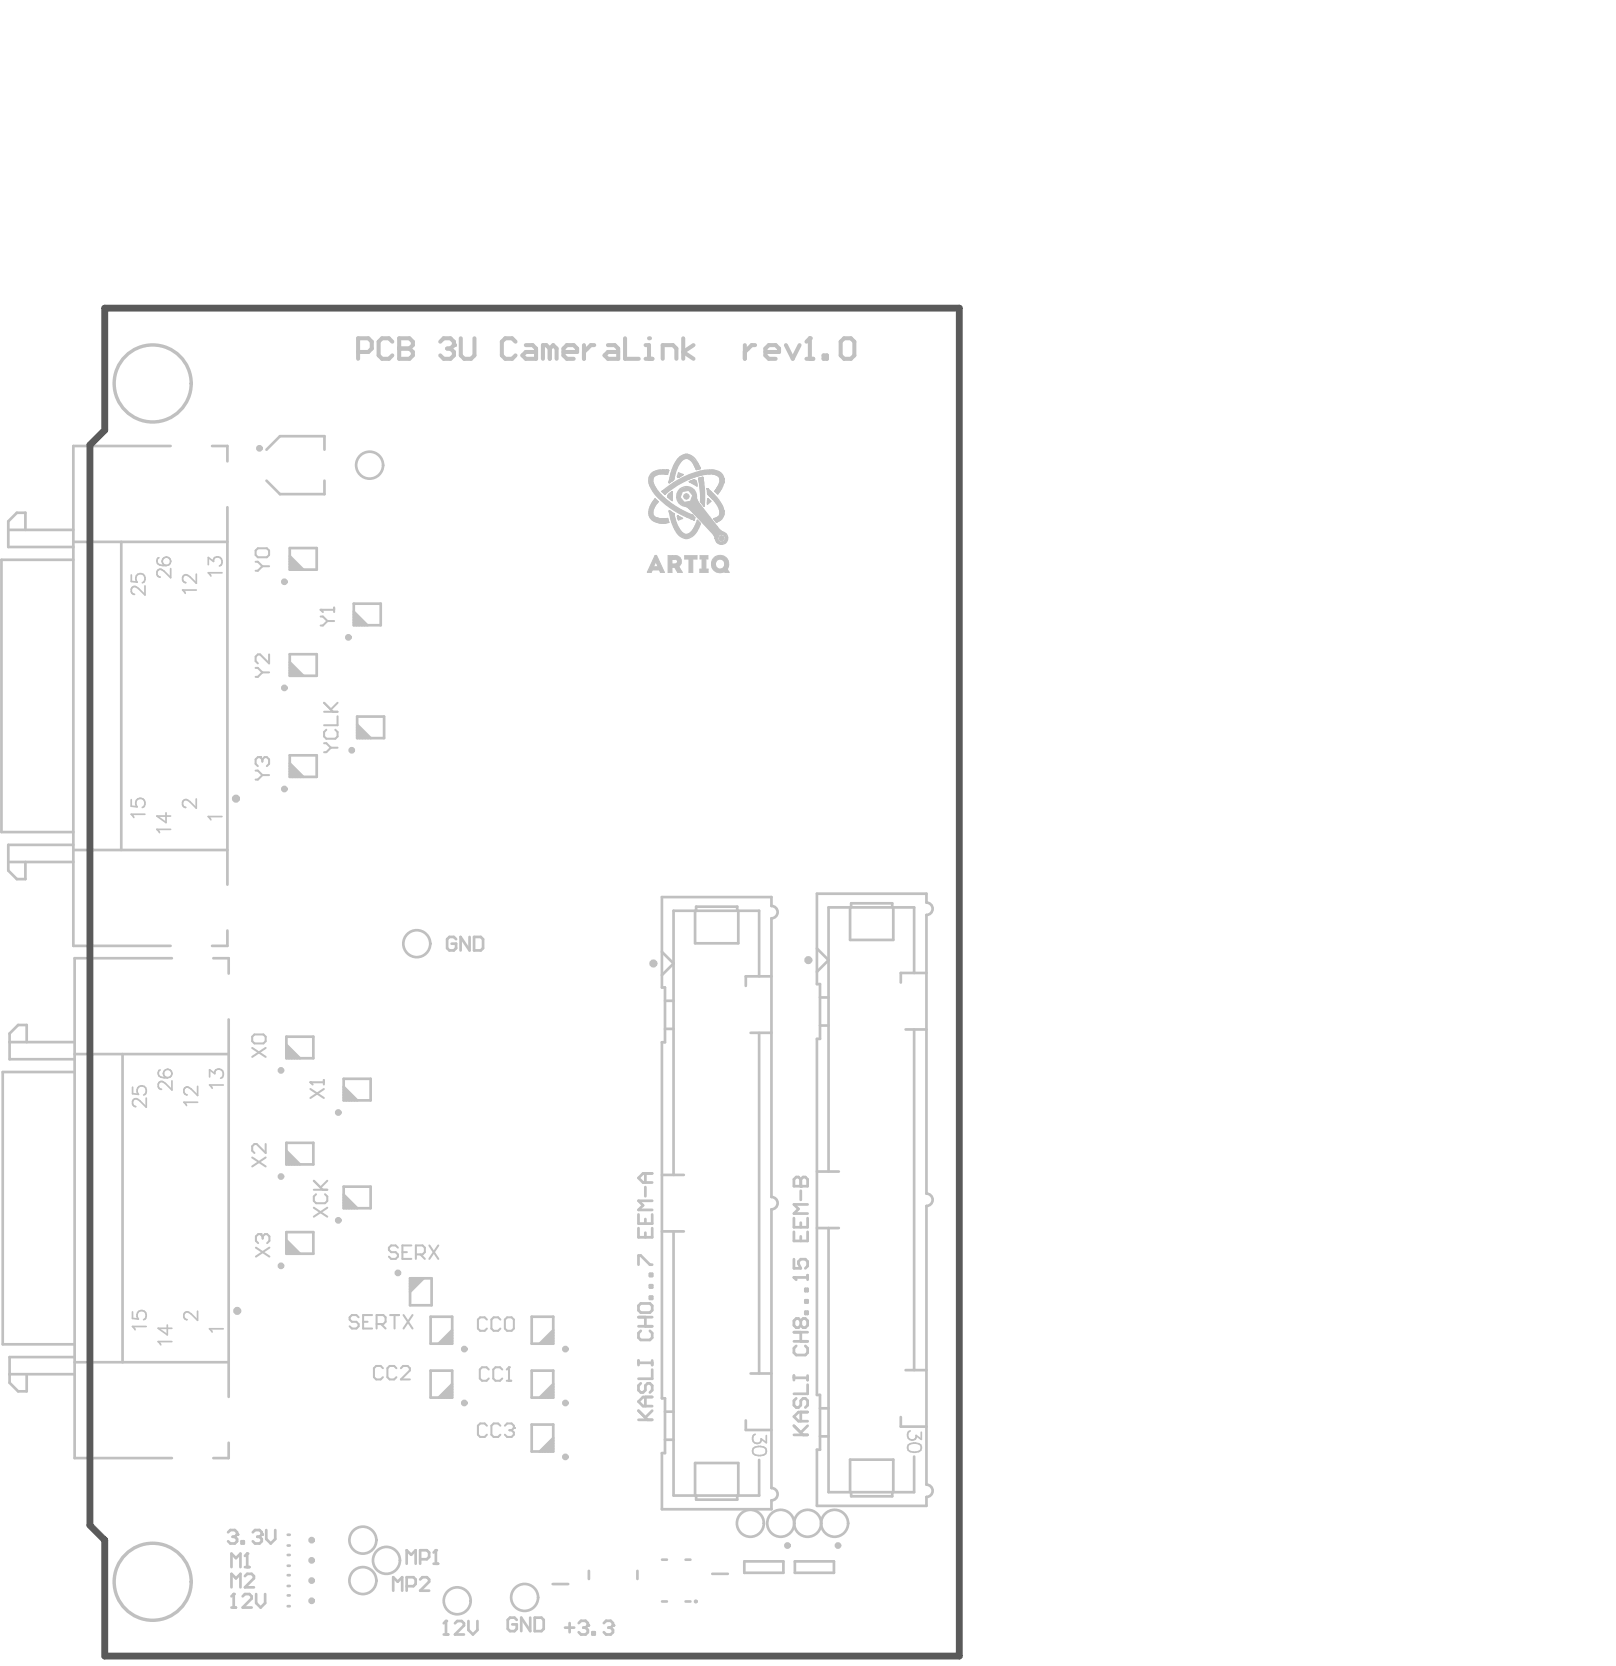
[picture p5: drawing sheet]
<svg xmlns="http://www.w3.org/2000/svg" width="399mm" height="411mm" viewBox="0 0 399 411" stroke-linecap="round" stroke-linejoin="round" font-family="sans-serif">
<g fill="#c0c0c0">
<path d="M165.1 122.1l.9-.7-.1 2.1-.9-.8z"/>
<path d="M169.1 122.2l.4-.3 .5 .3 .1 .4-.2 .4-.4 .2-.5-.2-.2-.4z"/>
<path d="M170.1 118.9l1.7-.3 .3 1.3z"/>
<path d="M174.8 123.1l.7 .7-.8 .5z"/>
<path d="M169.1 137.2h3v.8h-1.1v3.3h-.9v-3.3h-1z"/>
<path d="M172.5 118.1l1-.2 .5 4.2-.2 2.9-.8-1.1-.1-3z"/>
<path d="M176.6 137.5l1.2-.4v.9a1.21 1.21 0 0 0-1.1 1.5 1.21 1.21 0 0 0 1.7 .8 1.24 1.24 0 0 0 .5-1.3 1.24 1.24 0 0 0-1.1-1v-.9a2.17 2.17 0 0 1 1.8 3.4l.4 .8-1.1-.1a2.2 2.2 0 0 1-2.9-.8 2.2 2.2 0 0 1 .6-2.9z"/>
<path d="M174.7 120.7l1.7 1.5 1.7 2.3 .6 1.7a2.36 2.36 0 0 1-1.8 2.7l-.7-.9 .9-.2 .6-.7a4.8 4.8 0 0 0-2-4.1l-1-1.1z"/>
<path d="M167.3 127.4l1 .5-.8 .5z"/>
<path d="M167.5 117l1 .3-.3 .3h-.7z"/>
<path d="M161.7 137.1h.4l1.9 4.2h-.9l-.3-.6h-1l-.4-.8h1.1l-.6-1.3-.5 1.3 .4 .8h-.7l-.3 .6h-1z"/>
<path d="M165 137.2h.9v2h.9l.4-.2 .1-.5-.1-.3-.4-.2h-.9v-.8h1.3a1.5 1.5 0 0 1 .4 2.6l.8 1.5h-1.1l-.7-1.1-.7-.1v1.2h-.9z"/>
<path d="M172.8 137.2h2v.8h-.5v2.5h.5v.8h-2v-.8h.5v-2.5h-.5z"/>
<path d="M167.5 113.2l1-.9h2l2 2.3v.4l.4 .7-.2 .2h-.8v-.2l-.5-.6v-.4l-1-1.2-.5-.3h-.9l-1.2 1v.3l-.5 .6v.6l-.5 .5-.2 1.8-.4 .5-.5 .4h-.4v-.5l.2-.3v-1.2l.5-.4 .2-1.4 .5-.6v-.4z"/>
<path d="M161.7 123.2l.7 .6-.6 1-.6 1.4v.7l.4 .6 .7 .4 1.3 .2 1.2-.1 .3 1-1.8 .1-1.5-.3a2.55 2.55 0 0 1-1.3-3.7z"/>
<path d="M160.7 117.1a4.8 4.8 0 0 1 4.4-.9l-.3 .9-1.3-.1-1.2 .2a1.72 1.72 0 0 0-1.1 2.3 18.6 18.6 0 0 0 9.8 7.7l.6 .6-.2 .6a19.9 19.9 0 0 1-10.2-7.2l-.9-1.8v-1.1z"/>
<path d="M165.3 126.2l1 .6a7.4 7.4 0 0 0 2.6 5l.8 .1a4.7 4.7 0 0 0 2.5-3.4l.7 .8-.9 1.9-.8 1-1.4 .7a3.7 3.7 0 0 1-3.5-2.8l-.7-2.3z"/>
<path d="M163.5 121.4l1.9-1.5a16.9 16.9 0 0 1 9.8-3.9 2.82 2.82 0 0 1 2.9 1 2.82 2.82 0 0 1 .3 3l-1.2 2-.6-.8 .8-1.4 .4-1.2-.4-1-.7-.4-1.3-.2a19.5 19.5 0 0 0-11.2 5z"/>
<path d="M167.6 121l1.9-.9 .9 .2 1 .7 .5 1.2-.9 .1-1-1.2-1.5 .3-.5 1.4 .9 1.2 1.6-.2 .5-1.5 .9-.1v.8l.4 .9 5.4 7 1.6 1 .4 1.3-.6 .8-1 .4-.3-.6 1-.1 .3-1-.6-.7-1 .1-.3 1 .9 1.3-.7-.1-.4-.5-.9-1.9-6.7-6.9a2.47 2.47 0 0 1-2.1-1.4 2.47 2.47 0 0 1 .3-2.6z"/>
<circle cx="178.2" cy="132.9" r=".64"/>
</g>
<g fill="none" stroke="#c0c0c0" stroke-width=".66">
<path d="M42.1 110.1h-24v123.4h24M52.4 110.1h3.7v3.8M65.8 118.7l3.3 3.3M80.1 118.7v3.3M.4 138.2v67.2M6.3 130.8v-4.2h-2.1l-2.2 2.1v6.4M29.9 133.8v76.1M56.1 125.2v93.2M71.5 135.3h6.7v5.3h-6.7zM71.5 140l.7 .6M71.5 139.3l1.4 1.3M87.3 153.7l.7 .7"/>
<path d="M87.3 153l1.4 1.4M87.3 152.4l2 2M87.3 149h6.7v5.4h-6.7zM87.3 151.7l2.7 2.7M87.3 151l3.4 3.4M71.5 161.5h6.7v5.4h-6.7zM71.5 166.2l.7 .7M88.2 179.6l2.6 2.6M88.2 176.9h6.6v5.3h-6.6zM88.2 178.9l3.3 3.3M71.5 186.5h6.7v5.3h-6.7zM71.5 191.1l.7 .7"/>
<path d="M71.5 190.5l1.4 1.3M71.5 189.8l2 2M71.5 189.2l2.7 2.6M71.5 188.5l3.4 3.3M88.2 181.6l.6 .6M88.2 180.9l1.3 1.3M88.2 180.2l2 2M2 208.6v6.3l2.2 2.2h2.1v-4.3M42.4 236.6h-24v123.4h24M52.7 236.6h3.8v3.8M56.1 229.8v3.7h-3.7M163.4 221.5v22.3h.8v13.5h-.8v87.9h.8v13.6h-.8v13.8"/>
<path d="M163.4 235l2.9 2.9-2.9 2.9M166.3 224.9v65.2M171.6 224.9v8M171.9 223.9v1M182 223.9v1M182.3 224.9v8M187.4 224.9v16.2M190.5 221.5v2.2M190.5 226.7v68.8M204.6 224v65.3M209.9 224v8.1M210.1 223v1"/>
<path d="M220.3 223v1M220.6 224v8.1M225.7 224v16.2M4.5 253.1l-2.1 2.1v6.3M6.6 253.1v4.2M56.5 251.7v93.2M70.7 256h6.7v5.3h-6.7zM70.7 260l1.3 1.3M70.7 259.3l2 2M164.2 254h2.1M164.2 247.1h2.1M184.1 241.1v2.3"/>
<path d="M187.4 255v84.1M202.5 243v13.5M202.5 253.2h2.1M202.5 246.3h2.1M222.4 240.2v2.4M225.7 254.2v84.1M.7 264.7v67.2M30.3 260.3v76M70.7 260.6l.7 .7M84.9 271l.6 .7M84.9 270.4l1.3 1.3M84.9 266.4h6.6v5.3h-6.6z"/>
<path d="M84.9 269.7l1.9 2M84.9 269l2.6 2.7M84.9 268.4l3.3 3.3M70.7 282.2h6.7v5.3h-6.7zM70.7 286.8l.7 .7M70.7 286.2l1.3 1.3M70.7 285.5l2 2M84.9 297.6l.6 .7M84.9 297l1.3 1.3M84.9 293h6.6v5.3h-6.6zM84.9 296.3l1.9 2M84.9 295.6l2.6 2.7"/>
<path d="M84.9 295l3.3 3.3M163.4 290.1h5.4M190.5 298.6v68.8M70.7 308.9l.7 .6M70.7 308.2l1.3 1.3M70.7 304.2h6.7v5.3h-6.7zM70.7 307.5l2 2M101.2 315.6h5.4v6.7h-5.4zM101.9 315.6l-.7 .7M102.6 315.6l-1.4 1.3M103.2 315.6l-2 2M103.9 315.6l-2.7 2.7"/>
<path d="M104.6 315.6l-3.4 3.3M163.4 304h5.4M166.3 304v65.3M204.6 303.2v65.2M2.4 335.1v6.3l2.1 2.1h2.1v-4.2M106.3 325.1h5.3v6.7h-5.3zM106.3 338.4h5.3v6.7h-5.3zM111.6 331.1l-.6 .7M111.6 330.4l-1.3 1.4M111.6 329.8l-2 2M111.6 329.1l-2.6 2.7M111.6 328.4l-3.3 3.4"/>
<path d="M131.3 325.1h5.3v6.7h-5.3zM131.3 338.4h5.3v6.7h-5.3zM136.6 331.1l-.7 .7M136.6 330.4l-1.3 1.4M136.6 329.8l-2 2M136.6 329.1l-2.7 2.7M136.6 328.4l-3.3 3.4M56.5 356.2v3.8h-3.8M111.6 344.4l-.6 .7M111.6 343.7l-1.3 1.4M111.6 343.1l-2 2M111.6 342.4l-2.6 2.7"/>
<path d="M111.6 341.7l-3.3 3.4M131.3 351.7h5.3v6.7h-5.3zM136.6 357.7l-.7 .7M136.6 357.1l-1.3 1.3M136.6 356.4l-2 2M136.6 344.4l-.7 .7M136.6 343.7l-1.3 1.4M136.6 343.1l-2 2M136.6 355.7l-2.7 2.7M136.6 342.4l-2.7 2.7M136.6 341.7l-3.3 3.4M164.2 355.5h2.1"/>
<path d="M164.2 348.5h2.1M184.1 350.7v2.4M202.5 347.7h2.1M202.5 354.6h2.1M202.5 344.4v13.5M222.4 349.9v2.3M225.7 359.6v8.8M71 378.9h.5M171.6 361.2v8.1M171.9 369.3v1M182 369.3v1M182.3 361.2v8.1"/>
<path d="M187.4 360.5v8.8M190.5 370.4v2.2M209.9 360.4v8M210.1 368.4v1M220.3 368.4v1M220.6 360.4v8M71 396.6h.5M71 391.6h.5M71 393.9h.5M71 383.9h.5M71 386.6h.5M71 388.9h.5"/>
<path d="M71 381.6h.5M136.5 391.1h3.8M145.4 387.9v2M157.4 387.9v2M163.5 385.1h1.2M163.5 395.4h1.2M169.3 385.1h1.2M169.3 395.4h1.2M175.9 388.6h3.8M183.8 385.5v2.8M193.4 385.5v2.8M196.3 385.5v2.8"/>
<path d="M205.9 385.5v2.8"/>
</g>
<g fill="none" stroke="#c0c0c0" stroke-width=".25">
<path d="M161.7 137.1h.4l1.9 4.2h-.9l-.3-.6h-1.7l-.3 .6h-1M161.9 138.6l.6 1.3h-1.1zM166.1 138h.1M166.2 138h-.3v1.2h.9M166.2 138h.1M166.4 138h-.2M166.5 138h.3M166.5 138h-.1M166.6 138h.1M166.8 137.2h-1.8v4.1h.9v-1.2h.7l.7 1.2h1.1l-.8-1.5M168.5 121.4l1.5-.3 1 1.2-.5 1.5-1.6 .2M169.1 137.2h3v.8h-1.1v3.3h-.9v-3.3h-1z"/>
<path d="M172.8 137.2h2v.8h-.5v2.5h.5v.8h-2v-.8h.5v-2.5h-.5zM177.5 132.1l1-.1 .6 .7-.3 1-1 .1-.6-.7zM178.8 141.1l.8-.6 .4 .8h-1z"/>
</g>
<g fill="none" stroke="#c0c0c0" stroke-width=".33">
<path d="M163.6 116h.1M164 116l.1 .1M164.1 117l.5 .1M164.4 117.1h.1M164.4 116.1h.5M164.5 116.1h.1M164.7 116.1h.1M164.9 116.1l.2 .1M164.9 116.1h.1M165.1 116.2l-.5 .9M165.1 116.2l-.3 .9h-.2M165.2 119.1l.1 .1"/>
<path d="M165.2 119v.1M165.3 119.1h.1M165.4 118.3l-.2 .8M165.4 119.1l-.1 .1M165.9 118.7l-.5 .4M167.3 117.7h.1M167.5 116.8l-.2 .9M167.6 117.7h.1M167.7 117.7h.1M168.7 117.2l-.6 .3M169.7 112.2h-.5M170.2 118.9l1.9 .8"/>
<path d="M170.2 118.9l1.9 1.1v-.3M170.3 118.9h-.1M170.4 118.9h-.1M171.3 114.7l.6 1.2 1-.2-.1-.3M171.3 118.5l-.9 .4M171.9 118.9l.2 .8M172.1 114.1l.6 1.1M172.5 118.1l1-.3 .2 1.5M172.6 118.1v.1M172.6 118.2h.1M172.6 118.2l.4 3.4M172.7 115.2l.1 .2"/>
<path d="M172.7 115.3h.1M172.8 115.4l.1 .2M173.5 118.1h.1M175.7 116.1h.1M178.7 119.1v.1M178.7 118.2h.1M178.7 118.9l-.1 .5M178.7 118.3v.6M178.7 118.9h.1M161.7 123.2l.7 .7M162.3 124v.1M162.3 124l-.3 .5"/>
<path d="M162.4 123.9h.1M163.5 121.3h.1M163.6 121.3l-.1 .1 .7 .6M163.6 128.1h.1M163.7 121.2l-.1 .1M163.8 128.1l1-.1 .3 1M163.8 121.1l-.2 .2M164.2 122h.1M164.4 129.1h-.3M164.4 129.1h-.2M164.6 128.1h.1M164.9 129h.1"/>
<path d="M165 122.5h.1M165 122.5v.1M165.1 129h-.1M165.1 129l-.7 .1M165.2 122.9l.5 .5M165.3 126.6v.2M165.3 126.7l-.1-.6 1.1 .7M165.3 126.8h.1M165.7 123.4h.1M165.8 123.4h.1M165.8 121.5l-.6 .5M165.8 123.4l.1 .1"/>
<path d="M165.8 121.5h.1M165.8 123.4v.1M165.8 123.5h.1M165.9 121.5h-.1M165.9 123.5h.1M165.9 121.4v.1M165.9 121.4h.1M165.9 123.6h.1M166 121.4h-.1M166 121.4h.1M166 123.6h.1M166 121.4v2.2"/>
<path d="M166.4 126.9v.1M166.4 127h.1M167.3 127.5l.2 .7M167.4 127.4l1.1 .6-1 .4v-.2M168.3 127.9l-.8 .3M169.2 132.9h.6M170.5 128l.7 .3M171 127.2l.6 .6-.2 .6M171 127.2l.4 1.2M171 127.2h.1M171.2 128.3l.2 .1M171.2 128.3h.1"/>
<path d="M171.4 128.4h.1M172.2 128.5l.7 .8M173 123.9l.8 1.1 .1-.7M173.1 124.9l4.5 5.9M174.7 120.7v1.2M174.7 120.7h.1M174.8 120.8l1 .9M174.8 122.1l1.2 1.2M175.2 122.4v.1M176.2 128l.7 .9M176.6 132.9v.1M176.6 133h.1"/>
<path d="M177.1 128.8l-.1 .1M177.2 128.8h-.1M177.3 120.1l-.8 1.2 .7 .7M178.7 126.3h.1M178.7 126.3v.8z"/>
</g>
<circle cx="174.7" cy="120.7" r=".17" fill="#c0c0c0"/>
<path d="M174.7 120.7h.1M174.7 120.7l.1 .1M174.8 123.1l.7 .7-.8 .7" fill="none" stroke="#c0c0c0" stroke-width=".33"/>
<path d="M168.5 121.4l-.5 1.4 .9 1.2" fill="none" stroke="#c0c0c0" stroke-width=".25"/>
<circle cx="167.7" cy="117.7" r=".17" fill="#c0c0c0"/>
<path d="M167.5 116.8l1.2 .4M167.7 117.7h.1M168.1 117.5l-.4 .2M168.4 117.3l-1.1 .4M171.1 126.5l5 5.4" fill="none" stroke="#c0c0c0" stroke-width=".33"/>
<g fill="none" stroke="#c0c0c0" stroke-width=".66">
<path d="M65.8 111l3.3-3.3h11v3.3M.4 138.2h17.7M2 135.1h16.1M2 130.8h16.1M18.1 133.8h38M69.1 122h11M71.5 138.6l2 2M71.5 138l2.7 2.6M71.5 137.3l3.4 3.3M71.5 165.5l1.4 1.4M71.5 164.9l2 2M71.5 164.2l2.7 2.7"/>
<path d="M71.5 163.5l3.4 3.4M.4 205.4h17.7M2 208.6h16.1M2 212.8h16.1M18.1 209.9h38M163.4 221.5h27.1M166.3 224.9h21.1M171.6 232.9h10.7M171.9 223.9h10.1M201.7 234.2l2.9 2.9-2.9 2.8M204.6 224h21.1M209.9 232.1h10.7"/>
<path d="M210.1 223h10.2M228.7 222.9v-2.2h-27v22.3h.8M228.7 225.9v68.8M2.4 257.3h16M4.5 253.1h2.1M70.7 258.6l2.7 2.7M70.7 258l3.3 3.3M184.1 241.1h6.4M185.3 255h5.2M202.5 256.5h-.8v87.9h.8M222.4 240.2h6.3M223.6 254.2h5.1"/>
<path d="M.7 264.7h17.7M2.4 261.5h16M18.4 260.3h38.1M70.7 284.8l2.7 2.7M70.7 284.2l3.3 3.3M201.7 289.3h5.4M228.7 297.8v68.8M70.7 306.9l2.7 2.6M70.7 306.2l3.3 3.3M201.7 303.2h5.4M.7 331.9h17.7M2.4 335.1h16"/>
<path d="M2.4 339.3h16M18.4 336.3h38.1M185.3 339.1h5.2M223.6 338.3h5.1M136.6 355.1l-3.3 3.3M184.1 353.1h6.4M202.5 357.9h-.8v13.9h27v-2.2M222.4 352.2h6.3M163.4 372.6h27.1M166.3 369.3h21.1M171.6 361.2h10.7M171.9 370.3h10.1"/>
<path d="M204.6 368.4h21.1M209.9 360.4h10.7M210.1 369.4h10.2M183.8 385.5h9.6M183.8 388.3h9.6M196.3 385.5h9.6M196.3 388.3h9.6"/>
</g>
<path d="M161.7 137.1l-1.9 4.2" fill="none" stroke="#c0c0c0" stroke-width=".25"/>
<path d="M165.9 137.2v.8z" fill-rule="evenodd" fill="#c0c0c0"/>
<path d="M62.3 258.7l3.3 2.3M62.8 255.4h2.2l.6 .6v1.1l-.6 .5h-2.2l-.5-.5v-1.1zM65.6 258.7l-3.3 2.3M62.3 285.8l3.3 2.2M65.6 285.8l-3.3 2.2M65.6 282.5v2.2l-2.2-2.2h-.6l-.5 .5v1.1l.5 .6" fill="none" stroke="#c0c0c0" stroke-width=".5"/>
<path d="M224.3 356.8a2.61 2.61 0 0 1 3 0 1.1 1.1 0 0 1-.5 1.6 2.79 2.79 0 0 1-2.5-.3l-.2-.5zM224.7 353.3a1.15 1.15 0 0 0-.4 1.8 1.15 1.15 0 0 0 1.9-.2v-.5l1.3 1v-1.8" fill="none" stroke="#c0c0c0" stroke-width=".42"/>
<g fill="none" stroke="#c0c0c0" stroke-width=".68">
<path d="M196 315.4h3.4M198.8 318.2h.6v.6h-.6zM199.4 314.8v1.2M196 339.6v1.2M196 331.2h3.4M196 328.9h3.4M196.6 332.3l-.6 .6v1.1l.6 .6h2.2l.6-.6v-1.1l-.6-.6M197.7 326.1v1.1M197.7 328.9v2.3M197.7 326.1l-.6-.6h-.5l-.6 .6v1.1l.6 .6h.5l.6-.6M197.7 326.1l.6-.6h.5l.6 .6v1.1l-.6 .6h-.5l-.6-.6M198.8 321h.6v.6h-.6z"/>
<path d="M198.8 323.9h.6v.5h-.6zM199.4 339.6v1.2M196 354.3h3.4M196 352l2.3 2.3M196 340.2h3.4M196.6 345.3l-.6 .5v1.2l.6 .5h.5l.6-.5v-1.2l.6-.5h.5l.6 .5v1.2l-.6 .5M197.7 348.6v2.3M199.4 352l-1.7 1.7M199.4 348.6h-2.3l-1.1 1.2 1.1 1.1h2.3M199.4 341.9v2.2h-3.4"/>
</g>
<circle cx="196" cy="315.4" r=".34" fill="#c0c0c0"/>
<path d="M196 292.9h3.4v-1.7l-.6-.6h-.5l-.6 .6v1.7M197.7 294v2.3M199.4 297.4h-3.4l1.1 1.1-1.1 1.1h3.4M196 315.4l.6 .6M196 300.8v2.2h3.4v-2.2M196 304.1v2.3h3.4v-2.3M196 310.9v2.3h1.7l-.6-1.2v-.5l.6-.6h1.1l.6 .6v1.1l-.6 .6M197.7 301.9v1.1M197.7 305.3v1.1" fill="none" stroke="#c0c0c0" stroke-width=".68"/>
<circle cx="197.7" cy="292.9" r=".34" fill="#c0c0c0"/>
<path d="M196 292.9v-1.7l.6-.6h.5l.6 .6v1.7" fill="none" stroke="#c0c0c0" stroke-width=".68"/>
<path d="M41 200.7v2.4l-2.3-1.6h3.4M42.1 204.8h-3.4l.7 .8" fill="none" stroke="#c0c0c0" stroke-width=".42"/>
<path d="M57.1 386.9v-3.3l1.2 1.1 1.1-1.1v3.3M60.5 386.9h1.1M61 383.6v3.3" fill="none" stroke="#c0c0c0" stroke-width=".66"/>
<circle cx="61" cy="383.6" r=".33" fill="#c0c0c0"/>
<path d="M56.3 378.3l.6-.5h1.1l.5 .5v.6M61 383.6l-.5 .5" fill="none" stroke="#c0c0c0" stroke-width=".66"/>
<circle cx="58.5" cy="378.9" r=".33" fill="#c0c0c0"/>
<path d="M57.4 379.4h.6M58 379.4l.5 .6v.5l-.5 .6h-1.1l-.6-.6M58.5 378.9l-.5 .5M62.4 378.3l.6-.5h1.1l.5 .5v.6M59.6 380.5h.6v.6h-.6z" fill="none" stroke="#c0c0c0" stroke-width=".66"/>
<circle cx="64.6" cy="378.9" r=".33" fill="#c0c0c0"/>
<path d="M63.5 379.4h.6M64.1 379.4l.5 .6v.5l-.5 .6h-1.1l-.6-.6M64.6 378.9l-.5 .5M65.7 377.8v2.2l1.2 1.1 1.1-1.1v-2.2M100.4 386.1v-3.3l1.1 1.1 1.1-1.1v3.3M103.7 385h1.7l.6-.6v-1.1l-.6-.5h-1.7v3.3M107.1 386.1h1.1M107.6 382.8v3.3" fill="none" stroke="#c0c0c0" stroke-width=".66"/>
<path d="M54.8 201.6h-3.4l.7 .8M48.8 268.2v2.3l-1.6-1.6a1.02 1.02 0 0 0-1.6-.2l-.2 1 .3 .5 .5 .1M48.8 272.2h-3.4l.7 .8M48.8 323.7v2.3l-1.6-1.6a1.02 1.02 0 0 0-1.6-.2l-.2 1 .3 .5 .5 .1" fill="none" stroke="#c0c0c0" stroke-width=".42"/>
<circle cx="107.6" cy="382.8" r=".33" fill="#c0c0c0"/>
<path d="M57.1 391.9v-3.3l1.2 1.1 1.1-1.1v3.3M57.1 396.9h1.2M57.7 393.6v3.3M60.5 389.1l.5-.5h1.1l.6 .5v.6l-2.2 2.2h2.2M107.6 382.8l-.5 .5" fill="none" stroke="#c0c0c0" stroke-width=".66"/>
<g fill="none" stroke="#c0c0c0" stroke-width=".42">
<path d="M39.2 137.7a1 1 0 0 0-.3 1.4l.5 .4 1.6 .1M32.4 142v1.6l1.5 .1a1.19 1.19 0 0 1-.1-1.8 1.19 1.19 0 0 1 1.8 .3 1.19 1.19 0 0 1-.4 1.7M35.8 144.6v2.3l-1.6-1.6a1.02 1.02 0 0 0-1.6-.2l-.2 1 .3 .5 .5 .1M42.1 140.4v2.2l-1.6-1.6a1.02 1.02 0 0 0-1.6-.1l-.1 .9 .3 .5 .5 .2M32.4 197.4v1.6l1.4 .2a1.19 1.19 0 0 1 0-1.8 1.19 1.19 0 0 1 1.8 .2 1.19 1.19 0 0 1-.5 1.8M35.8 201h-3.4l.6 .8M32.7 268.4v1.6l1.5 .2a1.19 1.19 0 0 1 0-1.8 1.19 1.19 0 0 1 1.7 .2 1.19 1.19 0 0 1-.4 1.8M36.1 271.1v2.3l-1.6-1.6a1.02 1.02 0 0 0-1.6-.2l-.2 1 .4 .4 .4 .2M32.7 323.9v1.6l1.5 .2a1.19 1.19 0 0 1-.1-1.8 1.19 1.19 0 0 1 1.8 .2 1.19 1.19 0 0 1-.4 1.7M36.1 327.5h-3.4l.7 .8"/>
<circle cx="41.1" cy="138.6" r="1.05"/>
</g>
<circle cx="57.7" cy="393.6" r=".33" fill="#c0c0c0"/>
<path d="M57.7 393.6l-.6 .5M59.9 394.1l.6-.5h1.1l.5 .5v.6l-2.2 2.2h2.2M63.2 393.6v2.2l1.2 1.1 1.1-1.1v-2.2" fill="none" stroke="#c0c0c0" stroke-width=".66"/>
<path d="M55.1 328.1h-3.4l.7 .8" fill="none" stroke="#c0c0c0" stroke-width=".42"/>
<path d="M63.2 308l3.3 2.3M64.3 304.7h-.6l-.5 .6v1.1l.5 .5M66.5 308l-3.3 2.3" fill="none" stroke="#c0c0c0" stroke-width=".5"/>
<circle cx="64.3" cy="304.7" r=".25" fill="#c0c0c0"/>
<path d="M63.1 190.3h.6l1.1 1.1M64.2 186.9h-.5l-.6 .6v1.1l.6 .6M64.8 191.4l-1.1 1.1h-.6M64.8 191.4h1.6M64.3 304.7l.6 .6M64.9 305.3v.5M64.9 305.3l.5-.6h.6l.5 .6v1.1l-.5 .5" fill="none" stroke="#c0c0c0" stroke-width=".5"/>
<path d="M51.8 265.9v-1.8l1.2 1a1.09 1.09 0 0 1 1.3-1.2 1.09 1.09 0 0 1 .8 1.5l-.1 .5-.5 .3M55.1 267.9h-3.3l.6 .8" fill="none" stroke="#c0c0c0" stroke-width=".42"/>
<circle cx="64.2" cy="186.9" r=".25" fill="#c0c0c0"/>
<g fill="none" stroke="#c0c0c0" stroke-width=".5">
<path d="M63.1 138.7h.6l1.1 1.1M63.7 135.4h2.2l.5 .5v1.1l-.5 .6h-2.2l-.6-.6v-1.1zM64.8 139.8l-1.1 1.1h-.6M64.8 139.8h1.6M63.1 164.9h.6l1.1 1.1M64.8 166l-1.1 1.1h-.6M64.8 166h1.6M66.4 161.6v2.2l-2.2-2.2h-.5l-.6 .5v1.1l.6 .6M64.2 186.9l.6 .6M64.8 187.5v.5M64.8 187.5l.5-.6h.6l.5 .6v1.1l-.5 .6M76.6 268.9l3.4 2.2"/>
<path d="M76.6 267.2h3.4M80 268.9l-3.4 2.2M80 266.7v1.1M77.5 298.2l3.3 2.2M77.5 293.8h3.3M77.5 291.5l2.2 2.3M78 294.9l-.5 .5v1.1l.5 .6h2.3l.5-.6v-1.1l-.5-.5M80.8 298.2l-3.3 2.2M80.8 291.5l-1.7 1.7"/>
</g>
<path d="M51.4 139.4v-1.7l1.3 .9a1.09 1.09 0 0 1 1.3-1.1 1.09 1.09 0 0 1 .8 1.4l-.1 .5-.5 .3M48.5 141.8v2.2l-1.6-1.6a1.02 1.02 0 0 0-1.6-.2l-.2 1 .3 .5 .5 .1M48.5 145.7h-3.4l.6 .8M54.8 141.4h-3.4l.7 .8M48.5 197.3v2.2l-1.7-1.6a1.02 1.02 0 0 0-1.6-.2l-.1 1 .3 .5 .5 .2" fill="none" stroke="#c0c0c0" stroke-width=".42"/>
<circle cx="76.6" cy="267.2" r=".25" fill="#c0c0c0"/>
<path d="M79.2 152.2h.5l1.1 1.1M79.2 150.6h3.3M80.8 153.3l-1.1 1.1h-.5M80.8 153.3h1.7M82.5 150v1.1M76.6 267.2l.6 .6" fill="none" stroke="#c0c0c0" stroke-width=".5"/>
<circle cx="79.2" cy="150.6" r=".25" fill="#c0c0c0"/>
<path d="M79.2 150.6l.5 .5" fill="none" stroke="#c0c0c0" stroke-width=".5"/>
<path d="M109.6 403.6h1.1M110.1 400.2v3.4" fill="none" stroke="#c0c0c0" stroke-width=".66"/>
<circle cx="110.1" cy="400.2" r=".33" fill="#c0c0c0"/>
<path d="M112.6 231.9l-.5-.6h-1.2l-.5 .6v2.2l.5 .6h1.2l.5-.6v-1.1h-1.1M115.9 231.3v3.4l-2.2-3.4v3.4M117 231.3h1.7l.6 .6v2.2l-.6 .6h-1.7zM97.1 392.7v-3.3l1.1 1.1 1.1-1.1v3.3M100.4 391.6h1.7l.5-.5v-1.1l-.5-.6h-1.7v3.3M103.7 390l.6-.6h1.1l.6 .6v.5l-2.3 2.2h2.3M127.6 400l-.6-.6h-1.1l-.5 .6v2.2l.5 .5h1.1l.6-.5v-1.1h-1.1M130.9 399.4v3.3l-2.2-3.3v3.3M132 399.4h1.7l.5 .6v2.2l-.5 .5h-1.7zM110.1 400.2l-.5 .6M112.3 400.8l.6-.6h1.1l.6 .6v.5l-2.3 2.3h2.3M115.7 400.2v2.3l1.1 1.1 1.1-1.1v-2.3" fill="none" stroke="#c0c0c0" stroke-width=".66"/>
<path d="M186 357.6a2.61 2.61 0 0 1 3 0 1.1 1.1 0 0 1-.4 1.6 2.79 2.79 0 0 1-2.6-.3l-.2-.5zM186.5 354.1a1.15 1.15 0 0 0-.5 1.9 1.15 1.15 0 0 0 1.9-.3v-.4l1.3 .9v-1.8" fill="none" stroke="#c0c0c0" stroke-width=".42"/>
<g fill="none" stroke="#c0c0c0" stroke-width=".5">
<path d="M80 175.7h3.3M80 173.5l2.2 2.2M83.3 176.8v2.3h-3.3M83.3 173.5l-1.6 1.7M80 183.5h.6l1.1 1.1M80.6 180.2l-.6 .5v1.1l.6 .6h2.2l.5-.6v-1.1l-.5-.5M81.7 184.6l-1.1 1.1h-.6M81.7 184.6h1.6M94.5 337.8l-.5-.5h-1.1l-.6 .5v2.2l.6 .6h1.1l.5-.6M97.9 337.8l-.6-.5h-1.1l-.5 .5v2.2l.5 .6h1.1l.6-.6M99 337.8l.5-.5h1.1l.6 .5v.6l-2.2 2.2h2.2M120.2 352l-.5-.5h-1.1l-.6 .5v2.2l.6 .6h1.1l.5-.6"/>
<path d="M123.5 352l-.5-.5h-1.1l-.6 .5v2.2l.6 .6h1.1l.5-.6M124.7 352l.5-.5h1.1l.6 .5v.6"/>
</g>
<g fill="none" stroke="#c0c0c0" stroke-width=".68">
<path d="M157.6 299.9v2.2h3.4v-2.2M159.3 289.7v2.3M159.3 293.1v2.2M161 296.5h-3.4l1.2 1.1-1.2 1.1h3.4M161 289.7h-2.2l-1.2 1.1 1.2 1.2h2.2M157.6 303.2v2.3h3.4v-2.3M157.6 312.2v-2.2h.6l2.3 2.2h.5M159.3 301v1.1M159.3 304.4v1.1M160.5 314.5h.5v.6h-.5zM160.5 317.3h.5v.6h-.5zM157.6 322.4l.6-.6h2.3l.5 .6v1.1l-.5 .6h-2.3l-.6-.6z"/>
<path d="M157.6 335.9v1.1M157.6 336.5h3.4M157.6 327.5h3.4M157.6 325.2h3.4M158.2 328.6l-.6 .6v1.1l.6 .5h2.3l.5-.5v-1.1l-.5-.6M159.3 325.2v2.3M160.5 320.1h.5v.6h-.5zM161 335.9v1.1M161 338.2v2.2h-3.4M157.6 350.6h3.4M157.6 348.3l2.3 2.3M158.2 341.5l-.6 .6v1.1l.6 .6h.6l.5-.6v-1.1l.6-.6h.6l.5 .6v1.1l-.5 .6"/>
<path d="M159.3 344.9v2.3M161 348.3l-1.7 1.7M161 344.9h-2.2l-1.2 1.2 1.2 1.1h2.2"/>
</g>
<circle cx="126.9" cy="352.6" r=".25" fill="#c0c0c0"/>
<g fill="none" stroke="#c0c0c0" stroke-width=".5">
<path d="M88.5 325.2l-.5-.5h-1.1l-.6 .5v.6l.6 .6h1.1l.5 .5v.6l-.5 .5h-1.1l-.6-.5M89.7 326.4h1.1M91.9 324.7h-2.2v3.3h2.2M93 326.9h1.6l.6-.5v-1.2l-.6-.5h-1.6v3.3M94.1 326.9l1.1 1.1M96.3 324.7h2.2M97.4 324.7v3.3M99.6 324.7l2.3 3.3M101.9 324.7l-2.3 3.3M120.2 325.8l-.5-.5h-1.1l-.6 .5v2.2l.6 .6h1.1l.5-.6M120.7 338.1l-.6-.5h-1.1l-.5 .5v2.3l.5 .5h1.1l.6-.5M123.5 325.8l-.5-.5h-1.1l-.6 .5v2.2l.6 .6h1.1l.5-.6"/>
<path d="M124 338.1l-.5-.5h-1.2l-.5 .5v2.3l.5 .5h1.2l.5-.5M125.2 325.3h1.1l.6 .5v2.2l-.6 .6h-1.1l-.5-.6v-2.2zM125.7 337.6v3.3M125.1 340.9h1.1M125.8 353.1h.5M126.3 353.1l.6 .6v.5l-.6 .6h-1.1l-.5-.6M126.9 352.6l-.6 .5"/>
</g>
<circle cx="125.7" cy="337.6" r=".25" fill="#c0c0c0"/>
<path d="M98.2 308.1l-.5-.6h-1.1l-.6 .6v.5l.6 .6h1.1l.5 .5v.6l-.5 .5h-1.1l-.6-.5M99.4 309.2h1.1M101.6 307.5h-2.2v3.3h2.2M102.7 309.7h1.6l.6-.5v-1.1l-.6-.6h-1.6v3.3M103.8 309.7l1.1 1.1M106 307.5l2.2 3.3M108.2 307.5l-2.2 3.3M125.7 337.6l-.6 .5" fill="none" stroke="#c0c0c0" stroke-width=".5"/>
<g fill="none" stroke="#c0c0c0" stroke-width=".42">
<path d="M39.6 264.2a1 1 0 0 0-.4 1.4l.5 .3 1.6 .2M42.5 266.9v2.2l-1.7-1.6a1.02 1.02 0 0 0-1.6-.2l-.1 1 .3 .5 .5 .2M41.3 327.2v2.4l-2.2-1.6h3.3M42.4 331.2h-3.3l.6 .8"/>
<circle cx="41.4" cy="265.1" r="1.05"/>
</g>
<path d="M139.5 401.9h2.3M140.6 400.7v2.3M142.9 400.7l.6-.5h1.1l.5 .5v.6" fill="none" stroke="#c0c0c0" stroke-width=".68"/>
<circle cx="145.1" cy="401.3" r=".34" fill="#c0c0c0"/>
<path d="M144 401.9h.6M144.6 401.9l.5 .5v.6l-.5 .6h-1.1l-.6-.6M145.1 401.3l-.5 .6M146.3 403h.5v.6h-.5zM149.1 400.7l.6-.5h1.1l.5 .5v.6" fill="none" stroke="#c0c0c0" stroke-width=".68"/>
<circle cx="151.3" cy="401.3" r=".34" fill="#c0c0c0"/>
<path d="M150.2 401.9h.6M150.8 401.9l.5 .5v.6l-.5 .6h-1.1l-.6-.6M151.3 401.3l-.5 .6" fill="none" stroke="#c0c0c0" stroke-width=".68"/>
<path d="M88.4 86.9h2.6l.8-.8v-1.7l-.8-.9h-2.6v5.1M96.9 84.4l-.9-.9h-1.7l-.8 .9v3.3l.8 .9h1.7l.9-.9M98.6 83.5v5.1h2.5l.8-.9v-.8l-.8-.8h-2.5" fill="none" stroke="#c0c0c0" stroke-width="1"/>
<circle cx="98.6" cy="86.1" r=".5" fill="#c0c0c0"/>
<path d="M98.6 83.5h2.5l.8 .9v.8l-.8 .9h-2.5M108.7 84.4l.8-.9h1.7l.9 .9v.8" fill="none" stroke="#c0c0c0" stroke-width="1"/>
<circle cx="112.1" cy="85.2" r=".5" fill="#c0c0c0"/>
<g fill="none" stroke="#c0c0c0" stroke-width="1">
<path d="M110.4 86.1h.8M111.2 86.1l.9 .8v.8l-.9 .9h-1.7l-.8-.9M112.1 85.2l-.9 .9M113.8 83.5v4.2l.8 .9h1.7l.8-.9v-4.2M127.3 84.4l-.9-.9h-1.6l-.9 .9v3.3l.9 .9h1.6l.9-.9M129.8 85.2h1.7l.9 .9v2.5h-2.6l-.8-.9 .8-.8h2.6M135.7 86.1l-.8-.9h-.9v3.4M135.7 86.1v2.5M135.7 86.1l.9-.9 .8 .9v2.5M139.1 86.9h3.4v-.8l-.8-.9h-1.7l-.9 .9v1.6l.9 .9h1.7M144.2 85.2v3.4M146.7 85.2h-.8l-1.7 1.7"/>
<path d="M150.1 85.2h1.7l.8 .9v2.5h-2.5l-.8-.9 .8-.8h2.5M154.3 83.5v5.1h3.4M159.4 88.6h1.7M159.4 85.2h.8v3.4"/>
</g>
<circle cx="160.2" cy="83.5" r=".5" fill="#c0c0c0"/>
<path d="M163.6 88.6v-3.4h2.6l.8 .9v2.5M168.7 83.5v5.1M171.2 85.2l-2.5 1.7 2.5 1.7M183.9 85.2v3.4M186.4 85.2h-.8l-1.7 1.7M189 86.9h3.4v-.8l-.9-.9h-1.7l-.8 .9v1.6l.8 .9h1.7M194 85.2l1.7 3.4 1.7-3.4M199.1 88.6h1.7M200 83.5v5.1" fill="none" stroke="#c0c0c0" stroke-width="1"/>
<circle cx="200" cy="83.5" r=".5" fill="#c0c0c0"/>
<g fill="none" stroke="#c0c0c0" stroke-width="1">
<path d="M200 83.5l-.9 .9M203.3 87.7h.9v.9h-.9zM208.4 83.5h1.7l.8 .9v3.3l-.8 .9h-1.7l-.8-.9v-3.3z"/>
<circle cx="58.3" cy="197.2" r=".5"/>
<circle cx="161.3" cy="237.9" r=".5"/>
<circle cx="199.6" cy="237.1" r=".5"/>
<circle cx="58.6" cy="323.7" r=".5"/>
</g>
<g fill="none" stroke="#c0c0c0" stroke-width=".83">
<circle cx="64.1" cy="110.7" r=".42"/>
<circle cx="70.2" cy="143.6" r=".42"/>
<circle cx="86" cy="157.4" r=".42"/>
<circle cx="70.2" cy="169.8" r=".42"/>
<circle cx="70.2" cy="194.8" r=".42"/>
<circle cx="86.8" cy="185.2" r=".42"/>
<circle cx="69.4" cy="264.3" r=".42"/>
<circle cx="83.5" cy="274.7" r=".42"/>
<circle cx="69.4" cy="290.5" r=".42"/>
<circle cx="69.4" cy="312.5" r=".42"/>
<circle cx="83.5" cy="301.3" r=".42"/>
<circle cx="98.2" cy="314.3" r=".42"/>
<circle cx="114.6" cy="333.1" r=".42"/>
<circle cx="139.6" cy="333.1" r=".42"/>
<circle cx="114.6" cy="346.4" r=".42"/>
<circle cx="139.6" cy="346.4" r=".42"/>
<circle cx="139.6" cy="359.7" r=".42"/>
<circle cx="76.9" cy="385.3" r=".42"/>
<circle cx="76.9" cy="380.3" r=".42"/>
<circle cx="76.9" cy="390.3" r=".42"/>
<circle cx="76.9" cy="395.2" r=".42"/>
<circle cx="194.4" cy="381.6" r=".42"/>
<circle cx="206.9" cy="381.6" r=".42"/>
</g>
<g fill="none" stroke="#c0c0c0" stroke-width=".33">
<path d="M162 116.3a2.7 2.7 0 0 0-1.2 4.3 19.4 19.4 0 0 0 9.7 7.4M163.6 116l-1.6 .3M163.6 116h.4M164.1 117h-.1a2.2 2.2 0 0 0-2.8 1.5l.3 1.2 .6 1.2 1.2 1.4 1.5 1.3a23.4 23.4 0 0 0 6.2 3.6M164.1 116.1h.3M166.8 116.6l-.5 1.8-.4 .3M167.4 117.7h.1M167.4 117.8h.1M167.5 117.8h.1M167.6 117.8h-.1M167.6 117.7h.1M169.2 112.2a5.7 5.7 0 0 0-3.5 4.5l-.3 1.6"/>
<path d="M169.7 112.2l1.4 .6M171.1 112.8l1 1.3M171.3 114.7a1.83 1.83 0 0 0-2.9-1l-.8 1.1-.8 1.8M171.3 118.5h.1M171.4 118.5l.5 .4M172.5 118.1h.1M173.7 119.3l.3 2.7-.1 2.3M175.7 116.1l-.5-.1a18 18 0 0 0-10.6 4.4l-.8 .7M175.8 116.1h.6a2.59 2.59 0 0 1 2.3 2M178.6 119.4l-.5 1.3-.9 1.3M178.7 118.1v.1M178.7 118.2h.1"/>
<path d="M161.7 123.2l-.4 .5a3.9 3.9 0 0 0-.6 4.3l.7 .6 .9 .3M162 124.5l-.2 .2a1.98 1.98 0 0 0 .2 3.1l.3 .1M162.3 128.9l1.3 .2M162.3 127.9l1 .2M162.3 127.9l1.3 .2M163.3 128.1h.3M163.8 128.1h-.2M163.9 128.1h-.1M164.2 129.1h-.6M164.4 129.1h-.8M165 122.5h.1M165 122.6v.1"/>
<path d="M165 122.7h.1M165 122.6h.1M165 122.7v.1M165 122.8h.1M165 122.8l.2 .1M165.2 122l-.2 .5M165.4 126.8l.6 2.6a5 5 0 0 0 3.2 3.5M166.3 126.8h.1M166.4 126.9h.1M166.4 127l.5 1.8 .6 1.5a2 2 0 0 0 2.8 1.4l.1-.1M167.3 127.5h.1M167.3 127.4v.1"/>
<path d="M167.3 127.4h.1M167.4 127.4h.1M172.2 128.5l-.8 1.9-1 1.2M172.9 129.3l-.4 1.1a4.4 4.4 0 0 1-2.7 2.5M173 121.6v2.3M173.1 124.9l-1.1-1.6a2.55 2.55 0 0 0-1.1-2.7 2.55 2.55 0 0 0-2.9 .1 2.57 2.57 0 0 0-.7 2.8 2.57 2.57 0 0 0 2.4 1.7l1.4 1.3M174.7 120.7h.1M174.7 121.9h.1M174.7 121.9v.1M174.7 122h.1M174.8 122h.1M174.8 122v.1"/>
<path d="M174.8 123.1l-.1 1.4M175.8 121.7l.2 .1a8.4 8.4 0 0 1 2.7 4.4M176 123.3l1.2 1.6a1.83 1.83 0 0 1-.4 3l-.6 .1M176.1 131.9l.5 1M176.6 132.9h.1M176.6 133h.1M177 128.9h-.1M177.3 120.1a1.84 1.84 0 0 0 .3-2.2 1.84 1.84 0 0 0-2-.9l-2.1 .2-2.2 .6a23 23 0 0 0-7.1 4.2M177.6 130.8l.5 .4a1.57 1.57 0 0 1 1.4 2.2 1.57 1.57 0 0 1-2.5 .4l-.4-.8M178.7 127.1l-.5 1-1.1 .7M178.7 126.2h.1M178.7 126.2v.1"/>
<circle cx="169.5" cy="122.6" r=".63"/>
</g>
<g fill="none" stroke="#c0c0c0" stroke-width=".25">
<path d="M166.8 137.2a1.45 1.45 0 0 1 1.4 1 1.45 1.45 0 0 1-.6 1.6M166.8 138a.61 .61 0 0 1 .5 .6 .61 .61 0 0 1-.5 .6M179.6 140.5a2.16 2.16 0 0 0-1.2-3.4 2.16 2.16 0 0 0-2.7 2.4 2.16 2.16 0 0 0 3.1 1.6"/>
<circle cx="177.8" cy="139.2" r="1.18"/>
<circle cx="178.2" cy="132.9" r=".63"/>
</g>
<g fill="none" stroke="#c0c0c0" stroke-width=".66">
<path d="M190.5 223.7a1.52 1.52 0 0 1 1.5 1.5 1.52 1.52 0 0 1-1.5 1.5M228.7 222.9a1.52 1.52 0 0 1 1.6 1.5 1.52 1.52 0 0 1-1.6 1.5M190.5 295.5a1.52 1.52 0 0 1 1.5 1.6 1.52 1.52 0 0 1-1.5 1.5M228.7 294.7a1.52 1.52 0 0 1 1.6 1.5 1.52 1.52 0 0 1-1.6 1.6M190.5 367.4a1.52 1.52 0 0 1 1.5 1.5 1.52 1.52 0 0 1-1.5 1.5M228.7 366.6a1.52 1.52 0 0 1 1.6 1.5 1.52 1.52 0 0 1-1.6 1.5"/>
<circle cx="91.3" cy="114.9" r="3.3"/>
<circle cx="102.9" cy="233" r="3.3"/>
<circle cx="185.3" cy="376.1" r="3.3"/>
<circle cx="192.8" cy="376.1" r="3.3"/>
<circle cx="199.4" cy="376.1" r="3.3"/>
<circle cx="206.1" cy="376.1" r="3.3"/>
<circle cx="89.6" cy="380.3" r="3.3"/>
<circle cx="89.6" cy="390.2" r="3.3"/>
<circle cx="95.4" cy="385.3" r="3.3"/>
<circle cx="112.9" cy="395.2" r="3.3"/>
<circle cx="129.5" cy="394.4" r="3.3"/>
<circle cx="171.8" cy="395.4" r=".17"/>
</g>
<g fill="none" stroke="#c0c0c0" stroke-width=".84">
<circle cx="37.7" cy="94.7" r="9.5"/>
<circle cx="37.7" cy="390.5" r="9.5"/>
</g>
<path d="M25.9 76.1h211v332.8h-211v-28.6l-3.7-3.7v-266.7l3.7-3.7z" fill="none" stroke="#5a5a5a" stroke-width="1.7"/>
</svg>
